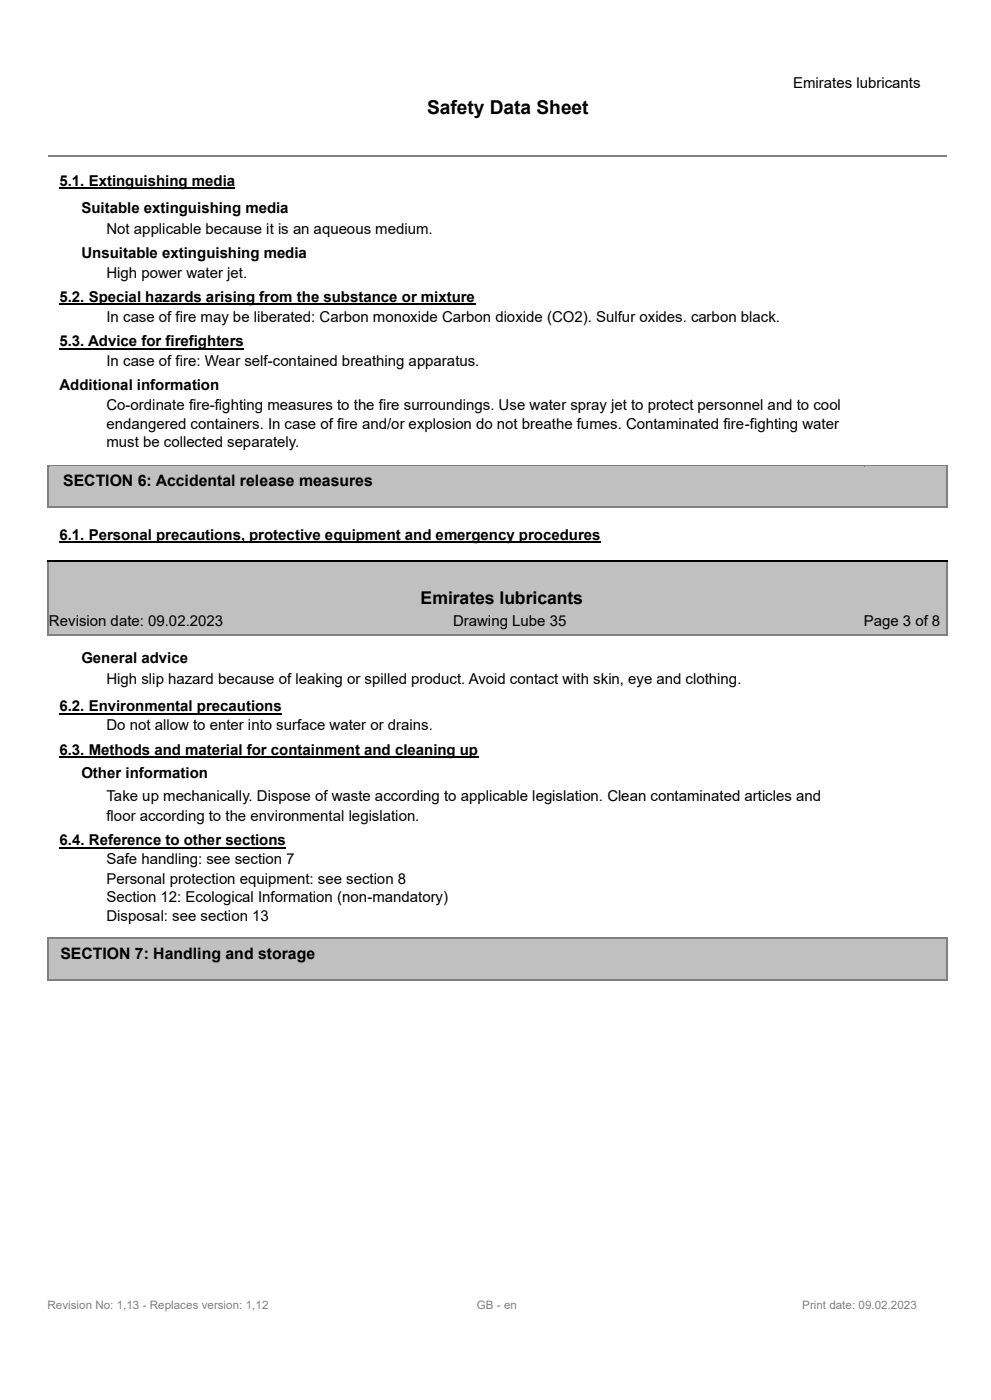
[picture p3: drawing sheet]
<svg xmlns="http://www.w3.org/2000/svg" width="210mm" height="297mm" viewBox="0 0 210 297" stroke-linecap="round" stroke-linejoin="round" font-family="sans-serif">
<defs><g id="words">
<text font-size="4.1" x="90.4" y="24.3">Safety Data Sheet</text>
<text font-size="3.7" x="89.1" y="127.9">Emirates lubricants</text>
<g font-size="3.3">
<text x="13.4" y="103">SECTION 6: Accidental release measures</text>
<text x="12.8" y="203.1">SECTION 7: Handling and storage</text>
</g>
<g font-size="3.2">
<text x="168" y="18.5">Emirates lubricants</text>
<text x="12.6" y="39.3">5.1. Extinguishing media</text>
<text x="17.2" y="45.2">Suitable extinguishing media</text>
<text x="22.5" y="49.5">Not applicable because it is an aqueous medium.</text>
<text x="17.2" y="54.7">Unsuitable extinguishing media</text>
<text x="22.5" y="58.8">High power water jet.</text>
<text x="12.6" y="63.9">5.2. Special hazards arising from the substance or mixture</text>
<text x="22.5" y="68.2">In case of fire may be liberated: Carbon monoxide Carbon dioxide (CO2). Sulfur oxides. carbon black.</text>
<text x="12.6" y="73.4">5.3. Advice for firefighters</text>
<text x="22.5" y="77.6">In case of fire: Wear self-contained breathing apparatus.</text>
<text x="12.6" y="82.7">Additional information</text>
<text x="22.5" y="86.9">Co-ordinate fire-fighting measures to the fire surroundings. Use water spray jet to protect personnel and to cool</text>
<text x="22.5" y="90.9">endangered containers. In case of fire and/or explosion do not breathe fumes. Contaminated fire-fighting water</text>
<text x="22.5" y="94.8">must be collected separately.</text>
<text x="12.6" y="114.4">6.1. Personal precautions, protective equipment and emergency procedures</text>
<text x="10.4" y="132.7">Revision date: 09.02.2023</text>
<text x="95.9" y="132.7">Drawing Lube 35</text>
<text x="183" y="132.7">Page 3 of 8</text>
<text x="17.2" y="140.5">General advice</text>
<text x="22.5" y="145">High slip hazard because of leaking or spilled product. Avoid contact with skin, eye and clothing.</text>
<text x="12.6" y="150.7">6.2. Environmental precautions</text>
<text x="22.5" y="154.6">Do not allow to enter into surface water or drains.</text>
<text x="12.6" y="159.9">6.3. Methods and material for containment and cleaning up</text>
<text x="17.2" y="165">Other information</text>
<text x="22.5" y="169.8">Take up mechanically. Dispose of waste according to applicable legislation. Clean contaminated articles and</text>
<text x="22.5" y="173.9">floor according to the environmental legislation.</text>
<text x="12.6" y="179.1">6.4. Reference to other sections</text>
<text x="22.5" y="183.2">Safe handling: see section 7</text>
<text x="22.5" y="187.2">Personal protection equipment: see section 8</text>
<text x="22.5" y="191.2">Section 12: Ecological Information (non-mandatory)</text>
<text x="22.5" y="195.1">Disposal: see section 13</text>
</g>
<g font-size="2.5" fill="#808080">
<text x="10.1" y="277.4">Revision No: 1,13 - Replaces version: 1,12</text>
<text x="101" y="277.4">GB - en</text>
<text x="169.9" y="277.4">Print date: 09.02.2023</text>
</g>
</g></defs>
<path d="M12.6 39.8h37.2M12.6 64.4h88.1M12.6 73.9h39.1" fill="none" stroke="#000" stroke-width=".34"/>
<path d="M10.2 33.2h172.8" fill="none" stroke="#808080" stroke-width=".34"/>
<path d="M183 33h.3v.3h-.3z" fill-rule="evenodd" fill="#808080"/>
<path d="M183.3 33.2h17.3" fill="none" stroke="#808080" stroke-width=".34"/>
<g fill="#c0c0c0">
<path d="M10.4 98.9h172.7v8.4h-172.7z" fill-rule="evenodd"/>
<path d="M10.4 99.8h171.3v4.2h-171.3z" fill-rule="evenodd"/>
<path d="M183 98.9h17.4v8.4h-17.4z" fill-rule="evenodd"/>
<path d="M183 99.8h16.1v6.8h-16.1z" fill-rule="evenodd"/>
</g>
<g fill="#808080">
<path d="M10 98.5h.4v1.3h-.4z" fill-rule="evenodd"/>
<path d="M10 98.5h.4v.4h-.4z" fill-rule="evenodd"/>
</g>
<path d="M10.4 98.9h.3v.9h-.3z" fill-rule="evenodd" fill="#c0c0c0"/>
<path d="M10.4 98.5h.3v.4h-.3z" fill-rule="evenodd" fill="#808080"/>
<path d="M10.7 98.7h172.3" fill="none" stroke="#808080" stroke-width=".34"/>
<g fill="#c0c0c0">
<path d="M10.7 98.9h172.3v.9h-172.3z" fill-rule="evenodd"/>
<path d="M183 98.9h.3v.9h-.3z" fill-rule="evenodd"/>
</g>
<path d="M183 98.5h.3v.4h-.3z" fill-rule="evenodd" fill="#808080"/>
<path d="M183.3 98.7h17.1" fill="none" stroke="#808080" stroke-width=".34"/>
<path d="M183.3 98.9h17.1v.9h-17.1z" fill-rule="evenodd" fill="#c0c0c0"/>
<g fill="#808080">
<path d="M200.4 98.9h.3v.9h-.3z" fill-rule="evenodd"/>
<path d="M200.4 98.5h.3v.4h-.3z" fill-rule="evenodd"/>
</g>
<path d="M10.4 106.6h172.6v.7h-172.6z" fill-rule="evenodd" fill="#c0c0c0"/>
<path d="M10.2 99.8v7.5" fill="none" stroke="#808080" stroke-width=".34"/>
<path d="M183 106.6h17.6v.7h-17.6z" fill-rule="evenodd" fill="#c0c0c0"/>
<path d="M200.6 99.8v7.5" fill="none" stroke="#808080" stroke-width=".34"/>
<path d="M12.6 114.9h114.7" fill="none" stroke="#000" stroke-width=".34"/>
<g fill="#808080">
<path d="M10 107.3h.4v.3h-.4z" fill-rule="evenodd"/>
<path d="M10 107.3h.4v.3h-.4z" fill-rule="evenodd"/>
<path d="M10.4 107.3h.3v.3h-.3z" fill-rule="evenodd"/>
</g>
<path d="M10.7 107.5h172.3" fill="none" stroke="#808080" stroke-width=".34"/>
<path d="M183 107.3h.3v.3h-.3z" fill-rule="evenodd" fill="#808080"/>
<path d="M183.3 107.5h17.1" fill="none" stroke="#808080" stroke-width=".34"/>
<path d="M200.4 107.3h.3v.3h-.3z" fill-rule="evenodd" fill="#808080"/>
<g fill="#c0c0c0">
<path d="M10.4 119.2h172.7v15.1h-172.7z" fill-rule="evenodd"/>
<path d="M10.4 124.4h171.3v5.3h-171.3z" fill-rule="evenodd"/>
<path d="M10.4 129.7h171.3v4h-171.3z" fill-rule="evenodd"/>
<path d="M183 119.2h17.4v15.1h-17.4z" fill-rule="evenodd"/>
<path d="M183 129.7h16.1v4h-16.1z" fill-rule="evenodd"/>
</g>
<path d="M10 118.8h.4v1.3h-.4z" fill-rule="evenodd" fill="#808080"/>
<path d="M10 118.8h.4v.3h-.4z" fill-rule="evenodd" fill="#000"/>
<path d="M10.4 119.1h.3v1h-.3z" fill-rule="evenodd" fill="#c0c0c0"/>
<path d="M10.4 118.8h.3v.3h-.3z" fill-rule="evenodd" fill="#000"/>
<path d="M10.7 119h172.3" fill="none" stroke="#000" stroke-width=".34"/>
<g fill="#c0c0c0">
<path d="M10.7 119.1h172.3v1h-172.3z" fill-rule="evenodd"/>
<path d="M183 119.1h.3v1h-.3z" fill-rule="evenodd"/>
</g>
<path d="M183 118.8h.3v.3h-.3z" fill-rule="evenodd" fill="#000"/>
<path d="M183.3 119h17.1" fill="none" stroke="#000" stroke-width=".34"/>
<path d="M183.3 119.1h17.1v1h-17.1z" fill-rule="evenodd" fill="#c0c0c0"/>
<path d="M200.4 119.1h.3v1h-.3z" fill-rule="evenodd" fill="#808080"/>
<path d="M200.4 118.8h.3v.3h-.3z" fill-rule="evenodd" fill="#000"/>
<path d="M10.4 133.7h172.6v.6h-172.6z" fill-rule="evenodd" fill="#c0c0c0"/>
<path d="M10.2 120.1v14.2" fill="none" stroke="#808080" stroke-width=".34"/>
<path d="M183 133.7h17.6v.6h-17.6z" fill-rule="evenodd" fill="#c0c0c0"/>
<path d="M200.6 120.1v14.2" fill="none" stroke="#808080" stroke-width=".34"/>
<path d="M12.6 151.2h47.1M12.6 160.4h88.8M12.6 179.6h48" fill="none" stroke="#000" stroke-width=".34"/>
<g fill="#808080">
<path d="M10 134.3h.4v.4h-.4z" fill-rule="evenodd"/>
<path d="M10 134.3h.4v.4h-.4z" fill-rule="evenodd"/>
<path d="M10.4 134.3h.3v.4h-.3z" fill-rule="evenodd"/>
</g>
<path d="M10.7 134.5h172.3" fill="none" stroke="#808080" stroke-width=".34"/>
<path d="M183 134.3h.3v.4h-.3z" fill-rule="evenodd" fill="#808080"/>
<path d="M183.3 134.5h17.1" fill="none" stroke="#808080" stroke-width=".34"/>
<path d="M200.4 134.3h.3v.4h-.3z" fill-rule="evenodd" fill="#808080"/>
<g fill="#c0c0c0">
<path d="M10.4 199h172.7v8.5h-172.7z" fill-rule="evenodd"/>
<path d="M10.4 200h171.3v4.2h-171.3z" fill-rule="evenodd"/>
<path d="M183 199h17.4v8.5h-17.4z" fill-rule="evenodd"/>
<path d="M183 200h16.1v6.8h-16.1z" fill-rule="evenodd"/>
</g>
<g fill="#808080">
<path d="M10 198.7h.4v1.3h-.4z" fill-rule="evenodd"/>
<path d="M10 198.7h.4v.3h-.4z" fill-rule="evenodd"/>
</g>
<path d="M10.4 199h.3v1h-.3z" fill-rule="evenodd" fill="#c0c0c0"/>
<path d="M10.4 198.7h.3v.3h-.3z" fill-rule="evenodd" fill="#808080"/>
<path d="M10.7 198.9h172.3" fill="none" stroke="#808080" stroke-width=".34"/>
<g fill="#c0c0c0">
<path d="M10.7 199h172.3v1h-172.3z" fill-rule="evenodd"/>
<path d="M183 199h.3v1h-.3z" fill-rule="evenodd"/>
</g>
<path d="M183 198.7h.3v.3h-.3z" fill-rule="evenodd" fill="#808080"/>
<path d="M183.3 198.9h17.1" fill="none" stroke="#808080" stroke-width=".34"/>
<path d="M183.3 199h17.1v1h-17.1z" fill-rule="evenodd" fill="#c0c0c0"/>
<g fill="#808080">
<path d="M200.4 199h.3v1h-.3z" fill-rule="evenodd"/>
<path d="M200.4 198.7h.3v.3h-.3z" fill-rule="evenodd"/>
</g>
<path d="M10.4 206.8h172.6v.7h-172.6z" fill-rule="evenodd" fill="#c0c0c0"/>
<path d="M10.2 200v7.5" fill="none" stroke="#808080" stroke-width=".34"/>
<g fill="#808080">
<path d="M10 207.5h.4v.3h-.4z" fill-rule="evenodd"/>
<path d="M10 207.5h.4v.3h-.4z" fill-rule="evenodd"/>
</g>
<path d="M10.4 207.6h172.6" fill="none" stroke="#808080" stroke-width=".34"/>
<path d="M183 206.8h17.6v.7h-17.6z" fill-rule="evenodd" fill="#c0c0c0"/>
<path d="M182.7 207.5h.4v.3h-.4z" fill-rule="evenodd" fill="#808080"/>
<path d="M183.1 207.6h17.3M200.6 200v7.5" fill="none" stroke="#808080" stroke-width=".34"/>
<g fill="#808080">
<path d="M200.4 207.5h.3v.3h-.3z" fill-rule="evenodd"/>
<path d="M200.4 207.5h.3v.3h-.3z" fill-rule="evenodd"/>
</g>
<use href="#words"/>
</svg>
